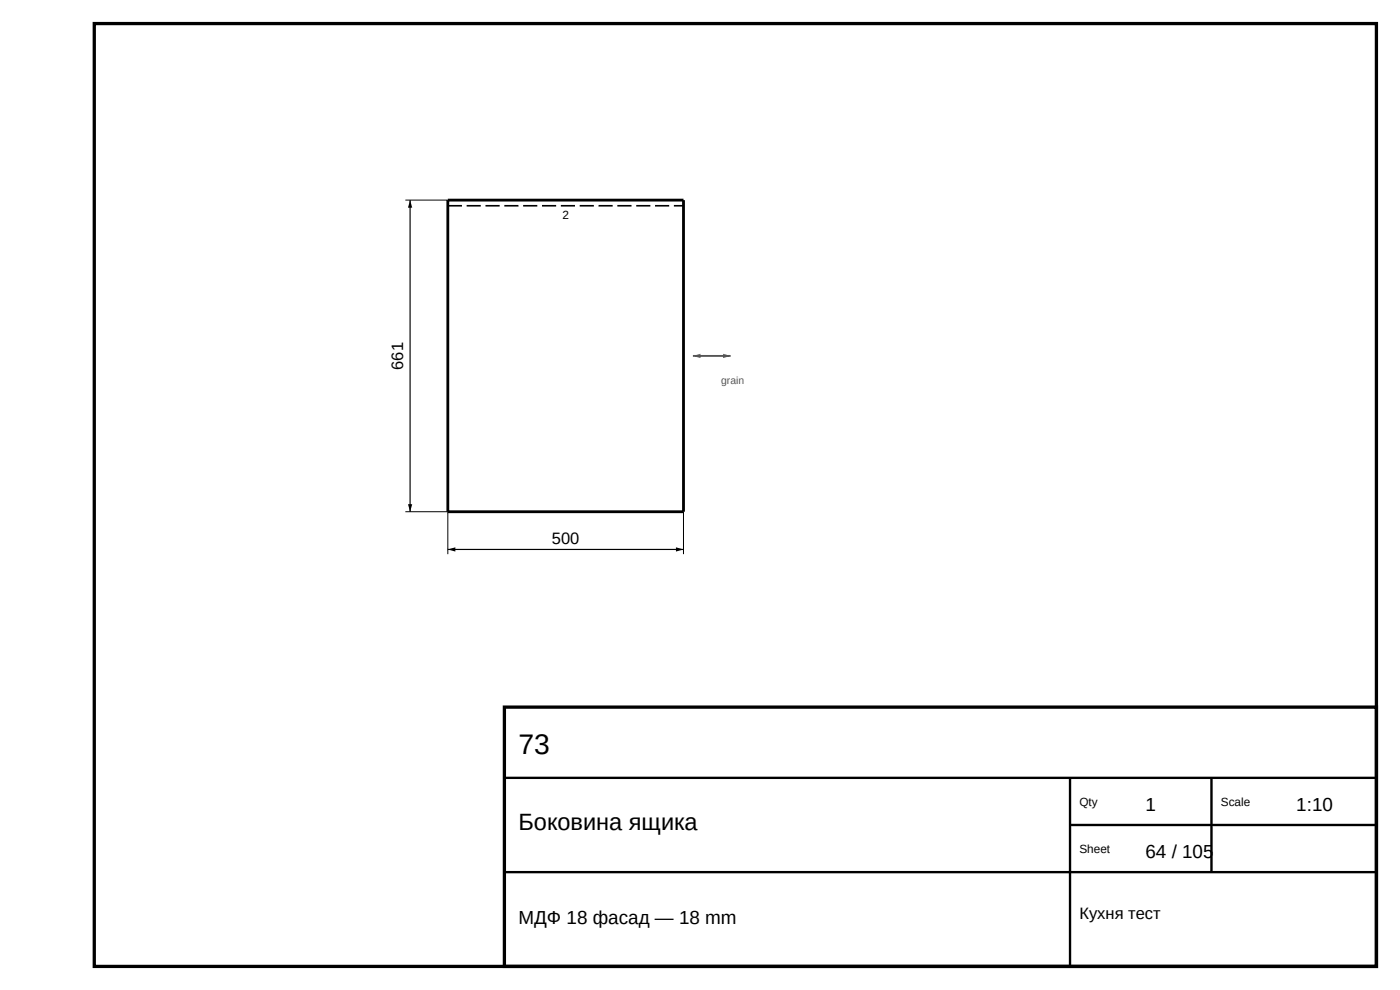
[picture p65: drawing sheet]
<svg xmlns="http://www.w3.org/2000/svg" width="297mm" height="210mm" viewBox="0 0 297 210" stroke-linecap="round" stroke-linejoin="round" font-family="sans-serif">
<defs><g id="words">
<text font-size="6" x="110" y="160">73</text>
<text font-size="5" x="110" y="176">Боковина ящика</text>
<g font-size="4">
<text x="243" y="172">1</text>
<text x="275" y="172">1:10</text>
<text x="243" y="182">64 / 105</text>
<text x="110" y="196">МДФ 18 фасад — 18 mm</text>
</g>
<g font-size="3.5">
<text x="85.5" y="78.4" transform="rotate(-90 85.5 78.4)">661</text>
<text x="117.1" y="115.4">500</text>
<text x="229" y="195">Кухня тест</text>
</g>
<g font-size="2.5">
<text x="119.3" y="46.5">2</text>
<text x="229" y="171">Qty</text>
<text x="259" y="171">Scale</text>
<text x="229" y="181">Sheet</text>
</g>
<text font-size="2.2" fill="#555" x="153" y="81.5">grain</text>
</g></defs>
<path d="M20 5h272v200h-272zM107 150h185v55h-185z" fill="none" stroke="#000" stroke-width=".7" stroke-linecap="butt"/>
<path d="M107 165h185M227 165v40M227 175h65M257 165v20M107 185h185" fill="none" stroke="#000" stroke-width=".5"/>
<path d="M95 42.4h50v66.1h-50z" fill="none" stroke="#000" stroke-width=".6"/>
<path d="M95 43.6h50" fill="none" stroke="#000" stroke-width=".35" stroke-dasharray="3 1" stroke-linecap="butt"/>
<path d="M86 42.4h9M86 108.5h9v9M145 108.5v9" fill="none" stroke="#000" stroke-width=".21"/>
<path d="M87 42.4v66.1M95 116.6h50" fill="none" stroke="#000" stroke-width=".25"/>
<path d="M87 42.4l.5 1.7h-.9zM86.6 107h.9l-.5 1.5zM95 116.6l1.6-.5v.9zM143.4 116.1l1.6 .5-1.6 .4z" fill="#000"/>
<path d="M147 75.5h8" fill="none" stroke="#555" stroke-width=".4"/>
<g fill="#555">
<path d="M147 75.5l1.6-.5v.9z"/>
<path d="M153.4 75l1.6 .5-1.6 .4z"/>
</g>
<use href="#words"/>
</svg>
